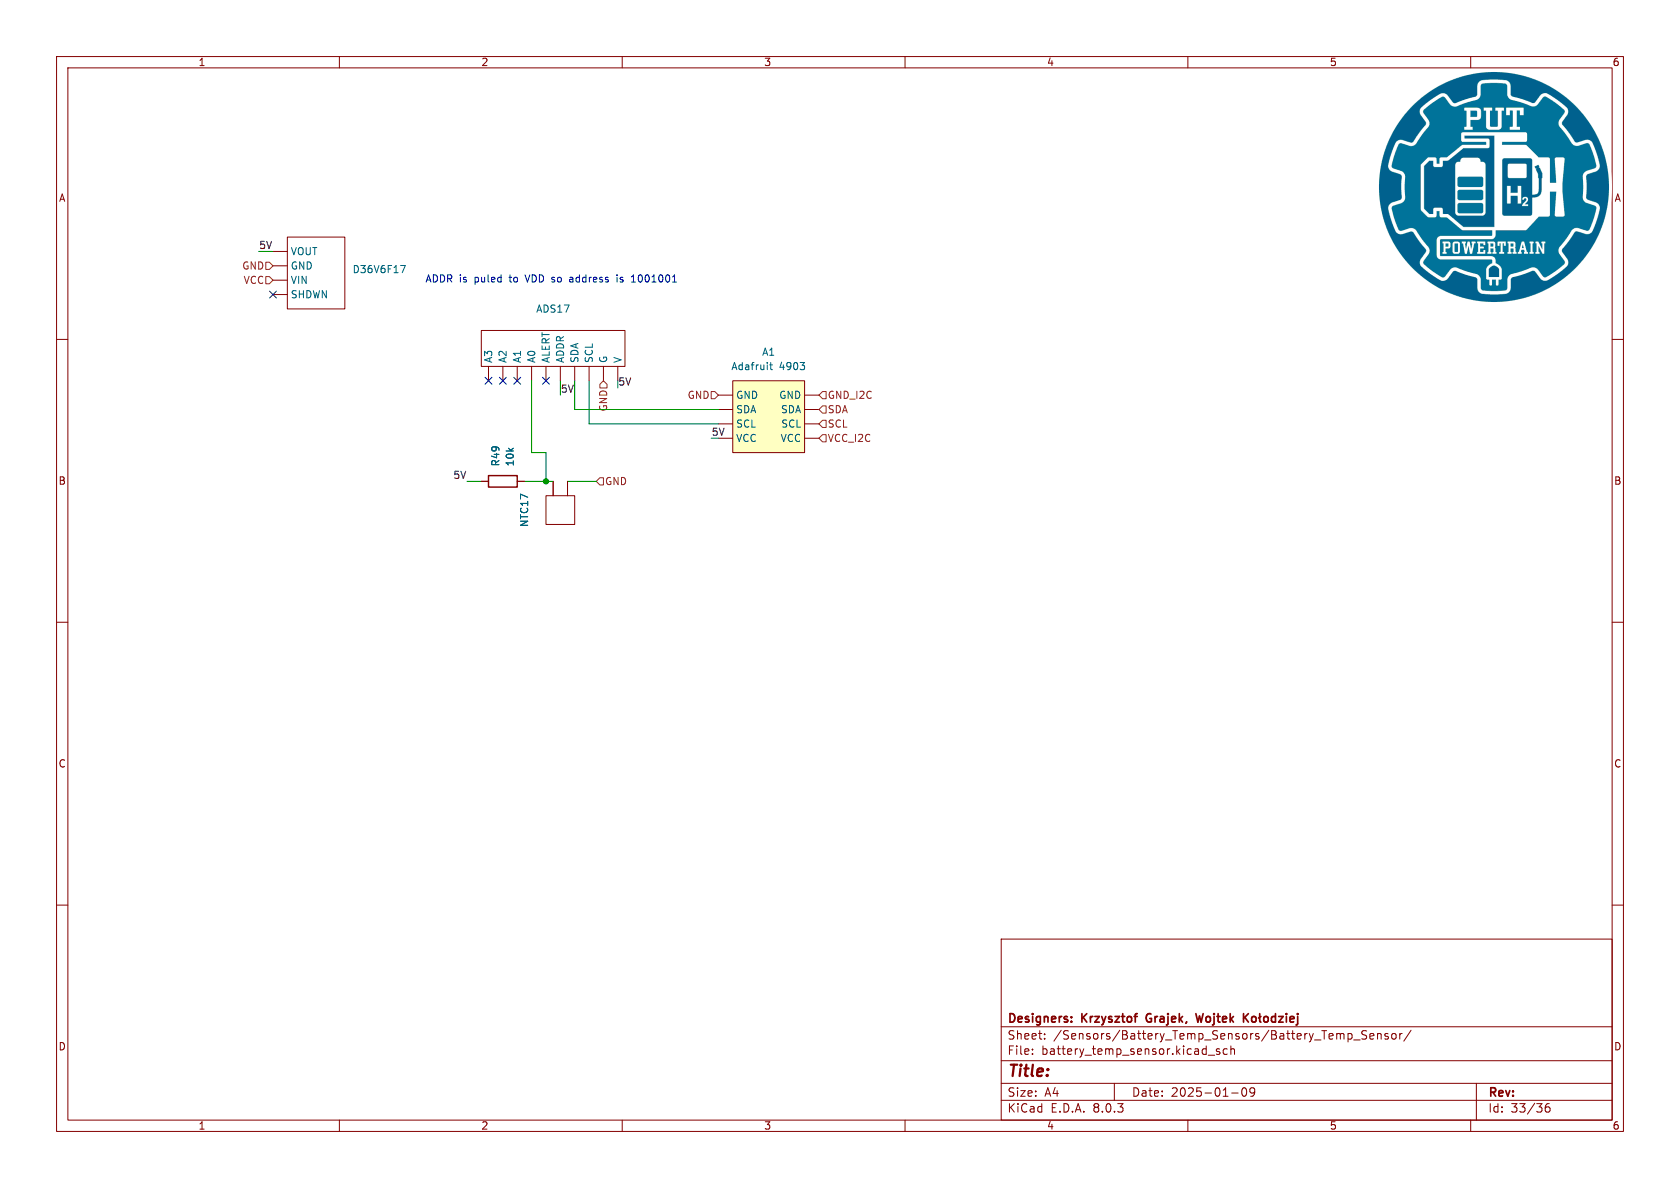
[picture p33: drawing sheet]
(kicad_sch
 (version 20231120)
 (generator "eeschema")
 (generator_version "8.0")
 (paper "A4")
 (title_block
  (date "2025-01-09")
  (company "Designers: Krzysztof Grajek, Wojtek Kołodziej"))
 (lib_symbols
  (symbol "Device:R"
   (pin_numbers hide)
   (pin_names
    (offset 0)) (exclude_from_sim no) (in_bom yes) (on_board yes)
   (property "Reference" "R" (at 2.032 0 90) (effects (font (size 1.27 1.27))))
   (property "Value" "R" (at 0 0 90) (effects (font (size 1.27 1.27))))
   (property "Footprint" "" (at -1.778 0 90) (effects (font (size 1.27 1.27)) (hide yes)))
   (property "Datasheet" "~" (at 0 0 0) (effects (font (size 1.27 1.27)) (hide yes)))
   (property "Description" "Resistor" (at 0 0 0) (effects (font (size 1.27 1.27)) (hide yes)))
   (symbol "R_0_1"
    (rectangle (start -1.016 -2.54) (end 1.016 2.54) (stroke (width 0.254) (type default)) (fill (type none))))
   (symbol "R_1_1"
    (pin passive line (at 0 3.81 270) (length 1.27) (name "~" (effects (font (size 1.27 1.27)))) (number "1" (effects (font (size 1.27 1.27)))))
    (pin passive line (at 0 -3.81 90) (length 1.27) (name "~" (effects (font (size 1.27 1.27)))) (number "2" (effects (font (size 1.27 1.27)))))))
  (symbol "New_Library_0:ADC" (exclude_from_sim no) (in_bom yes) (on_board yes)
   (property "Reference" "ADS1115" (at 0 4.826 0) (effects (font (size 1.27 1.27))))
   (property "Value" "" (at -2.54 2.54 0) (effects (font (size 1.27 1.27))))
   (property "Footprint" "" (at -2.54 2.54 0) (effects (font (size 1.27 1.27)) (hide yes)))
   (property "Datasheet" "" (at -2.54 2.54 0) (effects (font (size 1.27 1.27)) (hide yes)))
   (property "Description" "" (at -2.54 2.54 0) (effects (font (size 1.27 1.27)) (hide yes)))
   (symbol "ADC_0_1"
    (rectangle (start -12.7 3.81) (end 12.7 -2.54) (stroke (width 0) (type default)) (fill (type none))))
   (symbol "ADC_1_1"
    (pin input line (at -3.81 -5.08 90) (length 2.54) (name "A0" (effects (font (size 1.27 1.27)))) (number "" (effects (font (size 1.27 1.27)))))
    (pin input line (at -6.35 -5.08 90) (length 2.54) (name "A1" (effects (font (size 1.27 1.27)))) (number "" (effects (font (size 1.27 1.27)))))
    (pin input line (at -8.89 -5.08 90) (length 2.54) (name "A2" (effects (font (size 1.27 1.27)))) (number "" (effects (font (size 1.27 1.27)))))
    (pin input line (at -11.43 -5.08 90) (length 2.54) (name "A3" (effects (font (size 1.27 1.27)))) (number "" (effects (font (size 1.27 1.27)))))
    (pin input line (at 1.27 -5.08 90) (length 2.54) (name "ADDR" (effects (font (size 1.27 1.27)))) (number "" (effects (font (size 1.27 1.27)))))
    (pin input line (at -1.27 -5.08 90) (length 2.54) (name "ALERT" (effects (font (size 1.27 1.27)))) (number "" (effects (font (size 1.27 1.27)))))
    (pin input line (at 8.89 -5.08 90) (length 2.54) (name "G" (effects (font (size 1.27 1.27)))) (number "" (effects (font (size 1.27 1.27)))))
    (pin input line (at 6.35 -5.08 90) (length 2.54) (name "SCL" (effects (font (size 1.27 1.27)))) (number "" (effects (font (size 1.27 1.27)))))
    (pin input line (at 3.81 -5.08 90) (length 2.54) (name "SDA" (effects (font (size 1.27 1.27)))) (number "" (effects (font (size 1.27 1.27)))))
    (pin input line (at 11.43 -5.08 90) (length 2.54) (name "V" (effects (font (size 1.27 1.27)))) (number "" (effects (font (size 1.27 1.27)))))))
  (symbol "New_Library_0:Adafruit_4903" (exclude_from_sim no) (in_bom yes) (on_board yes)
   (property "Reference" "A" (at 0 7.366 0) (effects (font (size 1.27 1.27))))
   (property "Value" "Adafruit 4903" (at 8.128 7.62 0) (effects (font (size 1.27 1.27))))
   (property "Footprint" "" (at 0 -6.35 0) (effects (font (size 1.27 1.27)) (hide yes)))
   (property "Datasheet" "" (at 0 -6.35 0) (effects (font (size 1.27 1.27)) (hide yes)))
   (property "Description" "" (at 0 -6.35 0) (effects (font (size 1.27 1.27)) (hide yes)))
   (symbol "Adafruit_4903_1_1"
    (rectangle (start -6.35 6.35) (end 6.35 -6.35) (stroke (width 0) (type default)) (fill (type background)))
    (pin input line (at -8.89 3.81 0) (length 2.54) (name "GND" (effects (font (size 1.27 1.27)))) (number "" (effects (font (size 1.27 1.27)))))
    (pin output line (at 8.89 3.81 180) (length 2.54) (name "GND" (effects (font (size 1.27 1.27)))) (number "" (effects (font (size 1.27 1.27)))))
    (pin input line (at -8.89 -1.27 0) (length 2.54) (name "SCL" (effects (font (size 1.27 1.27)))) (number "" (effects (font (size 1.27 1.27)))))
    (pin output line (at 8.89 -1.27 180) (length 2.54) (name "SCL" (effects (font (size 1.27 1.27)))) (number "" (effects (font (size 1.27 1.27)))))
    (pin input line (at -8.89 1.27 0) (length 2.54) (name "SDA" (effects (font (size 1.27 1.27)))) (number "" (effects (font (size 1.27 1.27)))))
    (pin output line (at 8.89 1.27 180) (length 2.54) (name "SDA" (effects (font (size 1.27 1.27)))) (number "" (effects (font (size 1.27 1.27)))))
    (pin input line (at -8.89 -3.81 0) (length 2.54) (name "VCC" (effects (font (size 1.27 1.27)))) (number "" (effects (font (size 1.27 1.27)))))
    (pin output line (at 8.89 -3.81 180) (length 2.54) (name "VCC" (effects (font (size 1.27 1.27)))) (number "" (effects (font (size 1.27 1.27)))))))
  (symbol "New_Library_0:StepDown" (exclude_from_sim no) (in_bom yes) (on_board yes)
   (property "Reference" "D36V6F5" (at 0 7.62 0) (effects (font (size 1.27 1.27))))
   (property "Value" "" (at -1.27 1.27 0) (effects (font (size 1.27 1.27))))
   (property "Footprint" "" (at -1.27 1.27 0) (effects (font (size 1.27 1.27)) (hide yes)))
   (property "Datasheet" "" (at -1.27 1.27 0) (effects (font (size 1.27 1.27)) (hide yes)))
   (property "Description" "" (at -1.27 1.27 0) (effects (font (size 1.27 1.27)) (hide yes)))
   (symbol "StepDown_0_1"
    (rectangle (start -5.08 6.35) (end 5.08 -6.35) (stroke (width 0) (type default)) (fill (type none))))
   (symbol "StepDown_1_1"
    (pin input line (at 7.62 -1.27 180) (length 2.54) (name "GND" (effects (font (size 1.27 1.27)))) (number "" (effects (font (size 1.27 1.27)))))
    (pin input line (at 7.62 3.81 180) (length 2.54) (name "SHDWN" (effects (font (size 1.27 1.27)))) (number "" (effects (font (size 1.27 1.27)))))
    (pin input line (at 7.62 1.27 180) (length 2.54) (name "VIN" (effects (font (size 1.27 1.27)))) (number "" (effects (font (size 1.27 1.27)))))
    (pin input line (at 7.62 -3.81 180) (length 2.54) (name "VOUT" (effects (font (size 1.27 1.27)))) (number "" (effects (font (size 1.27 1.27)))))))
  (symbol "New_Library_0:Temperature_Sensor" (exclude_from_sim no) (in_bom yes) (on_board yes)
   (property "Reference" "NTC" (at 0 4.064 0) (effects (font (size 1.27 1.27))))
   (property "Value" "" (at -2.54 -2.54 0) (effects (font (size 1.27 1.27))))
   (property "Footprint" "" (at -2.54 -2.54 0) (effects (font (size 1.27 1.27)) (hide yes)))
   (property "Datasheet" "" (at -2.54 -2.54 0) (effects (font (size 1.27 1.27)) (hide yes)))
   (property "Description" "" (at -2.54 -2.54 0) (effects (font (size 1.27 1.27)) (hide yes)))
   (symbol "Temperature_Sensor_1_1"
    (rectangle (start -2.54 2.54) (end 2.54 -2.54) (stroke (width 0) (type default)) (fill (type none)))
    (pin output line (at -1.27 -5.08 90) (length 2.54) (name "" (effects (font (size 1.27 1.27)))) (number "" (effects (font (size 1.27 1.27)))))
    (pin output line (at 1.27 -5.08 90) (length 2.54) (name "" (effects (font (size 1.27 1.27)))) (number "" (effects (font (size 1.27 1.27))))))))
 (junction
  (at 96.52 85.09)
  (diameter 0)
  (color 0 0 0 0))
 (no_connect
  (at 91.44 67.31))
 (no_connect
  (at 48.26 52.07))
 (no_connect
  (at 88.9 67.31))
 (no_connect
  (at 86.36 67.31))
 (no_connect
  (at 96.52 67.31))
 (wire
  (pts (xy 93.98 80.01) (xy 96.52 80.01))
  (stroke (width 0) (type default)))
 (wire
  (pts (xy 96.52 85.09) (xy 97.79 85.09))
  (stroke (width 0) (type default)))
 (wire
  (pts (xy 109.22 68.58) (xy 109.22 67.31))
  (stroke (width 0) (type default)))
 (wire
  (pts (xy 100.33 85.09) (xy 105.41 85.09))
  (stroke (width 0) (type default)))
 (wire
  (pts (xy 104.14 67.31) (xy 104.14 74.93))
  (stroke (width 0) (type default)))
 (wire
  (pts (xy 92.71 85.09) (xy 96.52 85.09))
  (stroke (width 0) (type default)))
 (wire
  (pts (xy 99.06 67.31) (xy 99.06 69.85))
  (stroke (width 0) (type default)))
 (wire
  (pts (xy 127 72.39) (xy 101.6 72.39))
  (stroke (width 0) (type default)))
 (wire
  (pts (xy 96.52 80.01) (xy 96.52 85.09))
  (stroke (width 0) (type default)))
 (wire
  (pts (xy 82.55 85.09) (xy 85.09 85.09))
  (stroke (width 0) (type default)))
 (wire
  (pts (xy 45.72 44.45) (xy 48.26 44.45))
  (stroke (width 0) (type default)))
 (wire
  (pts (xy 93.98 67.31) (xy 93.98 80.01))
  (stroke (width 0) (type default)))
 (wire
  (pts (xy 125.73 77.47) (xy 127 77.47))
  (stroke (width 0) (type default)))
 (wire
  (pts (xy 101.6 67.31) (xy 101.6 72.39))
  (stroke (width 0) (type default)))
 (wire
  (pts (xy 104.14 74.93) (xy 127 74.93))
  (stroke (width 0) (type default)))
 (image
  (at 264.16 33.02)
  (scale 0.219168)
  (data))
 (text "ADDR is puled to VDD so address is 1001001"
  (exclude_from_sim no)
  (at 97.536 49.53 0)
  (effects (font (size 1.27 1.27))))
 (label "5V"
  (at 109.22 68.58 0)
  (fields_autoplaced yes)
  (effects (font (size 1.27 1.27)) (justify left bottom)))
 (label "5V"
  (at 45.72 44.45 0)
  (fields_autoplaced yes)
  (effects (font (size 1.27 1.27)) (justify left bottom)))
 (label "5V"
  (at 82.55 85.09 180)
  (fields_autoplaced yes)
  (effects (font (size 1.27 1.27)) (justify right bottom)))
 (label "5V"
  (at 99.06 69.85 0)
  (fields_autoplaced yes)
  (effects (font (size 1.27 1.27)) (justify left bottom)))
 (label "5V"
  (at 125.73 77.47 0)
  (fields_autoplaced yes)
  (effects (font (size 1.27 1.27)) (justify left bottom)))
 (hierarchical_label "GND_I2C"
  (shape input)
  (at 144.78 69.85 0)
  (fields_autoplaced yes)
  (effects (font (size 1.27 1.27)) (justify left)))
 (hierarchical_label "GND"
  (shape input)
  (at 127 69.85 180)
  (fields_autoplaced yes)
  (effects (font (size 1.27 1.27)) (justify right)))
 (hierarchical_label "VCC"
  (shape input)
  (at 48.26 49.53 180)
  (fields_autoplaced yes)
  (effects (font (size 1.27 1.27)) (justify right)))
 (hierarchical_label "SDA"
  (shape input)
  (at 144.78 72.39 0)
  (fields_autoplaced yes)
  (effects (font (size 1.27 1.27)) (justify left)))
 (hierarchical_label "GND"
  (shape input)
  (at 105.41 85.09 0)
  (fields_autoplaced yes)
  (effects (font (size 1.27 1.27)) (justify left)))
 (hierarchical_label "VCC_I2C"
  (shape input)
  (at 144.78 77.47 0)
  (fields_autoplaced yes)
  (effects (font (size 1.27 1.27)) (justify left)))
 (hierarchical_label "GND"
  (shape input)
  (at 106.68 67.31 270)
  (fields_autoplaced yes)
  (effects (font (size 1.27 1.27)) (justify right)))
 (hierarchical_label "SCL"
  (shape input)
  (at 144.78 74.93 0)
  (fields_autoplaced yes)
  (effects (font (size 1.27 1.27)) (justify left)))
 (hierarchical_label "GND"
  (shape input)
  (at 48.26 46.99 180)
  (fields_autoplaced yes)
  (effects (font (size 1.27 1.27)) (justify right)))
 (symbol
  (lib_id "New_Library_0:ADC")
  (at 97.79 62.23 0)
  (unit 1)
  (exclude_from_sim no)
  (in_bom yes)
  (on_board yes)
  (dnp no)
  (fields_autoplaced yes)
  (property "Reference" "ADS18" (at 97.79 54.61 0) (effects (font (size 1.27 1.27))))
  (property "Value" "~" (at 97.79 57.15 0) (effects (font (size 1.27 1.27))))
  (property "Footprint" "" (at 95.25 59.69 0) (effects (font (size 1.27 1.27)) (hide yes)))
  (property "Datasheet" "" (at 95.25 59.69 0) (effects (font (size 1.27 1.27)) (hide yes)))
  (property "Description" "" (at 95.25 59.69 0) (effects (font (size 1.27 1.27)) (hide yes)))
  (pin "")
  (pin "")
  (pin "")
  (pin "")
  (pin "")
  (pin "")
  (pin "")
  (pin "")
  (pin "")
  (pin "")
  (instances (project "main" (path "" (reference "ADS18") (unit 1)) (path "" (reference "ADS17") (unit 1)))))
 (symbol
  (lib_id "New_Library_0:Temperature_Sensor")
  (at 99.06 90.17 180)
  (unit 1)
  (exclude_from_sim no)
  (in_bom yes)
  (on_board yes)
  (dnp no)
  (fields_autoplaced yes)
  (property "Reference" "NTC18" (at 92.71 90.17 90) (effects (font (size 1.27 1.27))))
  (property "Value" "~" (at 95.25 90.17 90) (effects (font (size 1.27 1.27))))
  (property "Footprint" "" (at 101.6 87.63 0) (effects (font (size 1.27 1.27)) (hide yes)))
  (property "Datasheet" "" (at 101.6 87.63 0) (effects (font (size 1.27 1.27)) (hide yes)))
  (property "Description" "" (at 101.6 87.63 0) (effects (font (size 1.27 1.27)) (hide yes)))
  (pin "")
  (pin "")
  (instances (project "main" (path "" (reference "NTC18") (unit 1)) (path "" (reference "NTC17") (unit 1)))))
 (symbol
  (lib_id "Device:R")
  (at 88.9 85.09 270)
  (unit 1)
  (exclude_from_sim no)
  (in_bom yes)
  (on_board yes)
  (dnp no)
  (fields_autoplaced yes)
  (property "Reference" "R50" (at 87.6299 82.55 0) (effects (font (size 1.27 1.27)) (justify right)))
  (property "Value" "10k" (at 90.1699 82.55 0) (effects (font (size 1.27 1.27)) (justify right)))
  (property "Footprint" "" (at 88.9 83.312 90) (effects (font (size 1.27 1.27)) (hide yes)))
  (property "Datasheet" "~" (at 88.9 85.09 0) (effects (font (size 1.27 1.27)) (hide yes)))
  (property "Description" "Resistor" (at 88.9 85.09 0) (effects (font (size 1.27 1.27)) (hide yes)))
  (pin "1")
  (pin "2")
  (instances (project "main" (path "" (reference "R50") (unit 1)) (path "" (reference "R49") (unit 1)))))
 (symbol
  (lib_id "New_Library_0:StepDown")
  (at 55.88 48.26 180)
  (unit 1)
  (exclude_from_sim no)
  (in_bom yes)
  (on_board yes)
  (dnp no)
  (fields_autoplaced yes)
  (property "Reference" "D36V6F26" (at 62.23 47.6249 0) (effects (font (size 1.27 1.27)) (justify right)))
  (property "Value" "~" (at 62.23 49.53 0) (effects (font (size 1.27 1.27)) (justify right)))
  (property "Footprint" "" (at 57.15 49.53 0) (effects (font (size 1.27 1.27)) (hide yes)))
  (property "Datasheet" "" (at 57.15 49.53 0) (effects (font (size 1.27 1.27)) (hide yes)))
  (property "Description" "" (at 57.15 49.53 0) (effects (font (size 1.27 1.27)) (hide yes)))
  (pin "")
  (pin "")
  (pin "")
  (pin "")
  (instances (project "main" (path "" (reference "D36V6F26") (unit 1)) (path "" (reference "D36V6F17") (unit 1)))))
 (symbol
  (lib_id "New_Library_0:Adafruit_4903")
  (at 135.89 73.66 0)
  (unit 1)
  (exclude_from_sim no)
  (in_bom yes)
  (on_board yes)
  (dnp no)
  (fields_autoplaced yes)
  (property "Reference" "A5" (at 135.89 62.23 0) (effects (font (size 1.27 1.27))))
  (property "Value" "Adafruit 4903" (at 135.89 64.77 0) (effects (font (size 1.27 1.27))))
  (property "Footprint" "" (at 135.89 80.01 0) (effects (font (size 1.27 1.27)) (hide yes)))
  (property "Datasheet" "" (at 135.89 80.01 0) (effects (font (size 1.27 1.27)) (hide yes)))
  (property "Description" "" (at 135.89 80.01 0) (effects (font (size 1.27 1.27)) (hide yes)))
  (pin "")
  (pin "")
  (pin "")
  (pin "")
  (pin "")
  (pin "")
  (pin "")
  (pin "")
  (instances (project "" (path "" (reference "A5") (unit 1)) (path "" (reference "A1") (unit 1))))))
